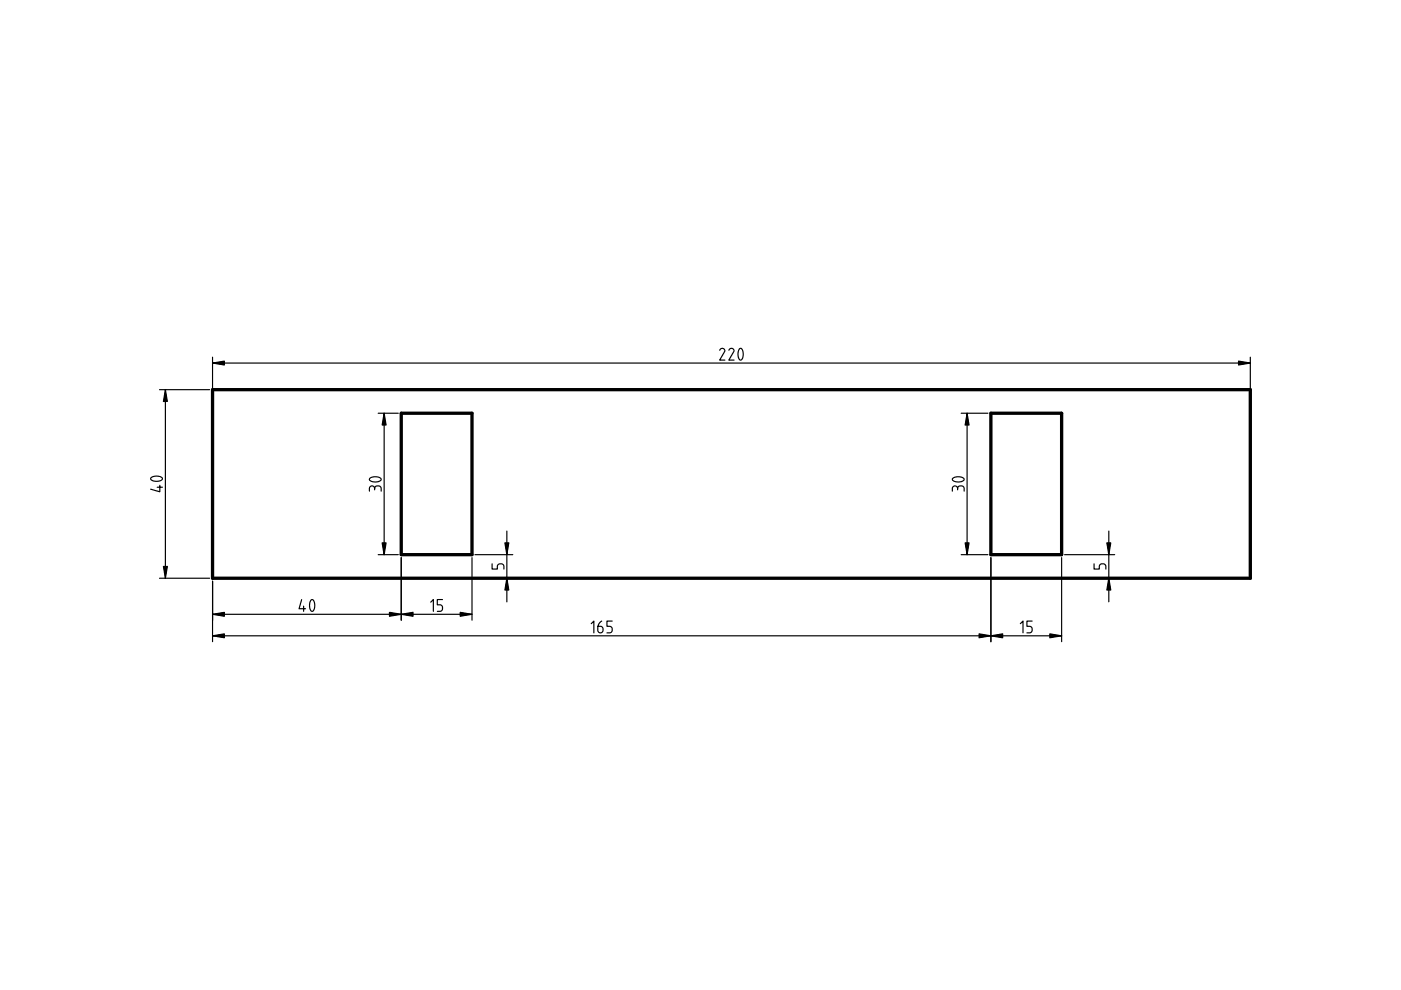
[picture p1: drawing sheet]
<svg xmlns="http://www.w3.org/2000/svg" width="297mm" height="210mm" viewBox="0 0 297 210" stroke-linecap="round" stroke-linejoin="round" font-family="sans-serif">
<path d="M45.1 82.6h220v40h-220zM85.1 87.6h15v30h-15zM210.1 87.6h15v30h-15z" fill="none" stroke="#000" stroke-width=".7"/>
<g fill="none" stroke="#000" stroke-width=".25">
<path d="M45.1 77h220M45.1 75.7v46.3M152.6 74.3v-.1a.54 .54 0 0 1 .7-.3 .54 .54 0 0 1 .4 .6l-1.1 1.9h1.1M154.5 74.3l.1-.1a.54 .54 0 0 1 .6-.3 .54 .54 0 0 1 .4 .6l-1.1 1.9h1.1M156.8 73.9h.2a1.72 1.72 0 0 1 .3 2.3l-.3 .2a1.72 1.72 0 0 1-.2-2.4zM265.1 75.7v46.3M33.8 82.6h10.6M35.1 82.6v40M80.2 87.6h4.2M81.4 87.6v30M203.8 87.6h5.7M205 87.6v30"/>
<path d="M32 101.3l.1-.1a1.75 1.75 0 0 1 2.3 .3 1.72 1.72 0 0 1-2.3 .2l-.2-.2zM33.3 103.3h1.1M33.9 102.9v1.4l-2-.6M78.3 104.1v-.5a.56 .56 0 0 1 .6-.6 .56 .56 0 0 1 .5 .6 .56 .56 0 0 1 .6-.6h.3a.56 .56 0 0 1 .5 .6v.5M78.4 101.4h.1a1.75 1.75 0 0 1 2.3 .2 1.72 1.72 0 0 1-2.3 .3l-.2-.2zM79.4 103.6v.3M80.2 117.6h4.2M85.1 118.2v13.3M100.1 118.2v13.3M100.7 117.6h8M104.3 119.5v1.2h1.1v-.6a.56 .56 0 0 1 .6-.6h.3a.56 .56 0 0 1 .5 .6v.6M107.5 112.6v15"/>
<path d="M201.9 104.1v-.5a.56 .56 0 0 1 .6-.6 .56 .56 0 0 1 .5 .6 .56 .56 0 0 1 .6-.6h.3a.56 .56 0 0 1 .5 .6v.5M202 101.4h.1a1.75 1.75 0 0 1 2.3 .2 1.72 1.72 0 0 1-2.3 .3l-.2-.2zM203 103.6v.3M203.8 117.6h5.7M210.1 118.2v17.9M225.1 118.2v17.9M225.7 117.6h10.6M232 119.5v1.2h1.1v-.6a.56 .56 0 0 1 .5-.6h.3a.56 .56 0 0 1 .6 .6v.6M235.1 112.6v15M33.8 122.6h10.6M45.1 123.2v12.9M45.1 130.2h55"/>
<path d="M45.1 134.8h180M64 127.1l-.6 2h1.4M64.4 128.5v1.1M66 127.2l.2-.1a1.72 1.72 0 0 1 .2 2.4l-.2 .1a1.72 1.72 0 0 1-.3-2.3zM91.3 127.7l.6-.6v2.5M93.8 127.1h-1.1v1.1h.6a.56 .56 0 0 1 .5 .6v.3a.56 .56 0 0 1-.5 .5h-.6M100.7 122.6h8M125.4 132.2l.5-.5v2.5M127.6 131.7l-.7 .7-.2 1.2a.56 .56 0 0 0 .6 .6 .56 .56 0 0 0 .6-.6v-.3a.56 .56 0 0 0-.6-.5h-.5M129.8 131.7h-1.1v1.1h.5a.56 .56 0 0 1 .6 .5v.3a.56 .56 0 0 1-.6 .6h-.5M216.3 132.2l.6-.5v2.5M218.8 131.7h-1.1v1.1h.6a.56 .56 0 0 1 .5 .5v.3a.56 .56 0 0 1-.5 .6h-.6"/>
<path d="M225.7 122.6h10.6"/>
</g>
<g fill="#000">
<path d="M45.1 77l2.5-.4v.8zM262.6 76.6l2.5 .4-2.5 .4zM35.1 82.6l.4 2.5h-.8zM81.4 87.6l.5 2.5h-.9zM205 87.6l.5 2.5h-.9zM81 115.1h.9l-.5 2.5zM107 115.1h.9l-.4 2.5zM204.6 115.1h.9l-.5 2.5zM234.7 115.1h.8l-.4 2.5zM34.7 120.1h.8l-.4 2.5zM45.1 130.2l2.5-.4v.9zM45.1 134.8l2.5-.4v.8z"/>
<path d="M82.6 129.8l2.5 .4-2.5 .5zM85.1 130.2l2.5-.4v.9zM97.6 129.8l2.5 .4-2.5 .5zM107.5 122.6l.4 2.5h-.9zM207.6 134.4l2.5 .4-2.5 .4zM210.1 134.8l2.5-.4v.8zM222.6 134.4l2.5 .4-2.5 .4zM235.1 122.6l.4 2.5h-.8z"/>
</g>
<g fill="#000" stroke="#000" stroke-width=".25">
<path d="M45.1 77l2.5-.4v.8zM262.6 76.6l2.5 .4-2.5 .4zM35.1 82.6l.4 2.5h-.8zM81.4 87.6l.5 2.5h-.9zM205 87.6l.5 2.5h-.9zM81 115.1h.9l-.5 2.5zM107 115.1h.9l-.4 2.5zM204.6 115.1h.9l-.5 2.5zM234.7 115.1h.8l-.4 2.5zM34.7 120.1h.8l-.4 2.5zM45.1 130.2l2.5-.4v.9zM45.1 134.8l2.5-.4v.8z"/>
<path d="M82.6 129.8l2.5 .4-2.5 .5zM85.1 130.2l2.5-.4v.9zM97.6 129.8l2.5 .4-2.5 .5zM107.5 122.6l.4 2.5h-.9zM207.6 134.4l2.5 .4-2.5 .4zM210.1 134.8l2.5-.4v.8zM222.6 134.4l2.5 .4-2.5 .4zM235.1 122.6l.4 2.5h-.8z"/>
</g>
</svg>
